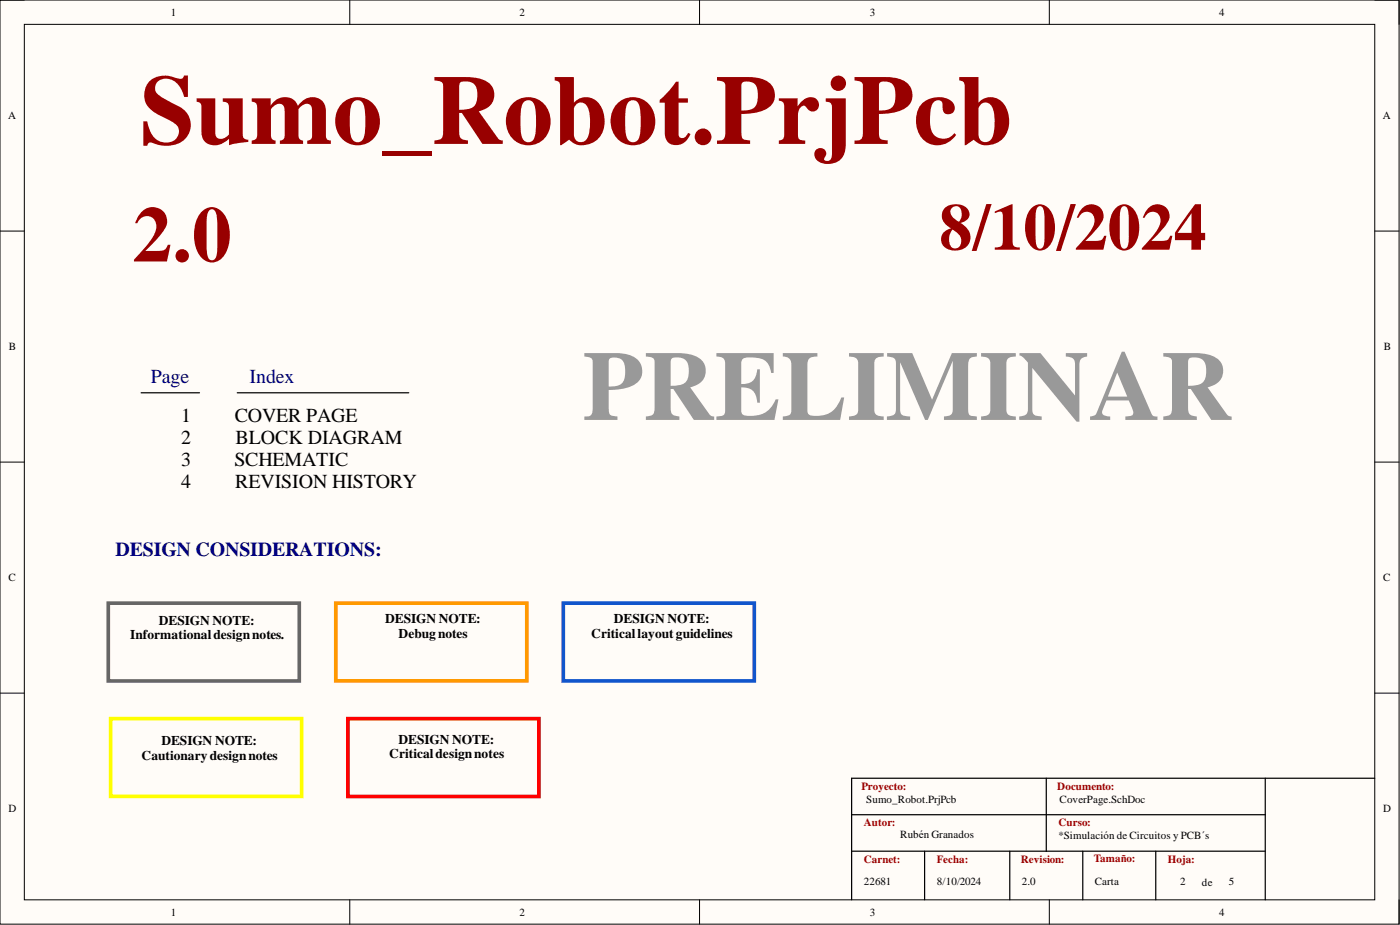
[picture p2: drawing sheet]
<svg xmlns="http://www.w3.org/2000/svg" width="292mm" height="193mm" viewBox="0 0 292 193" stroke-linecap="round" stroke-linejoin="round" font-family="sans-serif">
<defs><g id="words">
<text font-size="20.6" fill="#980000" x="29.2" y="30">Sumo_Robot.PrjPcb</text>
<text font-size="20.6" fill="#999" x="121.6" y="87.6">PRELIMINAR</text>
<text font-size="16.5" fill="#980000" x="27.7" y="54.5">2.0</text>
<text font-size="13.8" fill="#980000" x="196" y="52.1">8/10/2024</text>
<g font-size="4.1" fill="#000080">
<text x="31.5" y="80">Page</text>
<text x="52" y="80">Index</text>
<text x="24.1" y="116">DESIGN CONSIDERATIONS:</text>
</g>
<g font-size="4.1">
<text x="37.8" y="88.1">1</text>
<text x="49" y="88.1">COVER PAGE</text>
<text x="37.8" y="92.7">2</text>
<text x="49.2" y="92.7">BLOCK DIAGRAM</text>
<text x="37.8" y="97.2">3</text>
<text x="37.8" y="101.8">4</text>
<text x="48.9" y="97.2">SCHEMATIC</text>
<text x="49.1" y="101.8">REVISION HISTORY</text>
</g>
<g font-size="2.8">
<text x="33.2" y="130.3">DESIGN NOTE:</text>
<text x="80.4" y="130.1">DESIGN NOTE:</text>
<text x="128.1" y="130.1">DESIGN NOTE:</text>
<text x="27.2" y="133.4">Informationaldesignnotes.</text>
<text x="83.2" y="133.1">Debugnotes</text>
<text x="123.4" y="133.1">Criticallayoutguidelines</text>
<text x="33.7" y="155.4">DESIGN NOTE:</text>
<text x="83.2" y="155.2">DESIGN NOTE:</text>
<text x="29.5" y="158.5">Cautionarydesignnotes</text>
<text x="81.2" y="158.2">Criticaldesignnotes</text>
</g>
<g font-size="2.3">
<text x="35.6" y="3.3">1</text>
<text x="108.4" y="3.3">2</text>
<text x="181.5" y="3.3">3</text>
<text x="254.3" y="3.3">4</text>
<text x="1.7" y="24.9">A</text>
<text x="288.5" y="24.9">A</text>
<text x="1.9" y="73.1">B</text>
<text x="288.7" y="73.1">B</text>
<text x="1.8" y="121.3">C</text>
<text x="288.6" y="121.3">C</text>
<text x="180.7" y="167.4">Sumo_Robot.PrjPcb</text>
<text x="221.1" y="167.4">CoverPage.SchDoc</text>
<text x="1.8" y="169.5">D</text>
<text x="288.6" y="169.5">D</text>
<text x="187.8" y="174.8">Rubén Granados</text>
<text x="220.8" y="175">*Simulación de Circuitos y PCB´s</text>
<text x="180.2" y="184.7">22681</text>
<text x="195.5" y="184.7">8/10/2024</text>
<text x="213.2" y="184.7">2.0</text>
<text x="228.5" y="184.7">Carta</text>
<text x="246.2" y="184.7">2</text>
<text x="250.8" y="184.9">de</text>
<text x="256.4" y="184.7">5</text>
<text x="35.6" y="191">1</text>
<text x="108.4" y="191">2</text>
<text x="181.5" y="191">3</text>
<text x="254.3" y="191">4</text>
</g>
<g font-size="2.3" fill="#980000">
<text x="179.7" y="164.9">Proyecto:</text>
<text x="220.6" y="164.9">Documento:</text>
<text x="180.2" y="172.2">Autor:</text>
<text x="220.8" y="172.2">Curso:</text>
<text x="228.2" y="179.9">Tamaño:</text>
<text x="180.2" y="180.1">Carnet:</text>
<text x="195.5" y="180.1">Fecha:</text>
<text x="213" y="180.1">Revision:</text>
<text x="243.7" y="180.1">Hoja:</text>
</g>
</g></defs>
<path d="M0 0h291.9v192.8h-291.9z" fill-rule="evenodd" fill="#fffcf8"/>
<path d="M0 0h291.9v192.8h-291.9z" fill="none" stroke="#000" stroke-width=".21"/>
<path d="M5.1 5.1h281.7v182.6h-281.7z" fill-rule="evenodd" fill="#fffcf8"/>
<g fill="none" stroke="#000" stroke-width=".21">
<path d="M0 0h5.1M5.1 5.1h281.7v182.6h-281.7zM73 0v5.1M146 0v5.1M218.9 0v5.1M286.8 0h5.1v5.1M0 48.2h5.1M286.8 48.2h5.1M0 96.4h5.1M286.8 96.4h5.1M0 144.6h5.1M286.8 144.6h5.1"/>
<path d="M73 187.7v5.1M146 187.7v5.1M218.9 187.7v5.1M291.9 187.7v5.1"/>
</g>
<path d="M29.4 81.9h12.2M49.5 81.9h35.8M177.7 177.6h86.3M177.7 170h86.3M192.9 177.6v10.1M210.7 177.6v10.1M218.3 162.4v15.2M225.9 177.6v10.1M241.1 177.6v10.1M264 162.4v25.3M286.8 162.4h-109.1v25.3" fill="none" stroke="#000" stroke-width=".25"/>
<path d="M22.6 125.8h39.8v16.3h-39.8z" fill="none" stroke="#666" stroke-width=".76"/>
<path d="M70.1 125.8h39.8v16.3h-39.8z" fill="none" stroke="#f90" stroke-width=".76"/>
<path d="M117.5 125.8h39.9v16.3h-39.9z" fill="none" stroke="#15c" stroke-width=".76"/>
<path d="M23.1 149.9h39.9v16.3h-39.9z" fill="none" stroke="#ff0" stroke-width=".76"/>
<path d="M72.6 149.9h39.8v16.3h-39.8z" fill="none" stroke="#f00" stroke-width=".76"/>
<use href="#words"/>
</svg>
